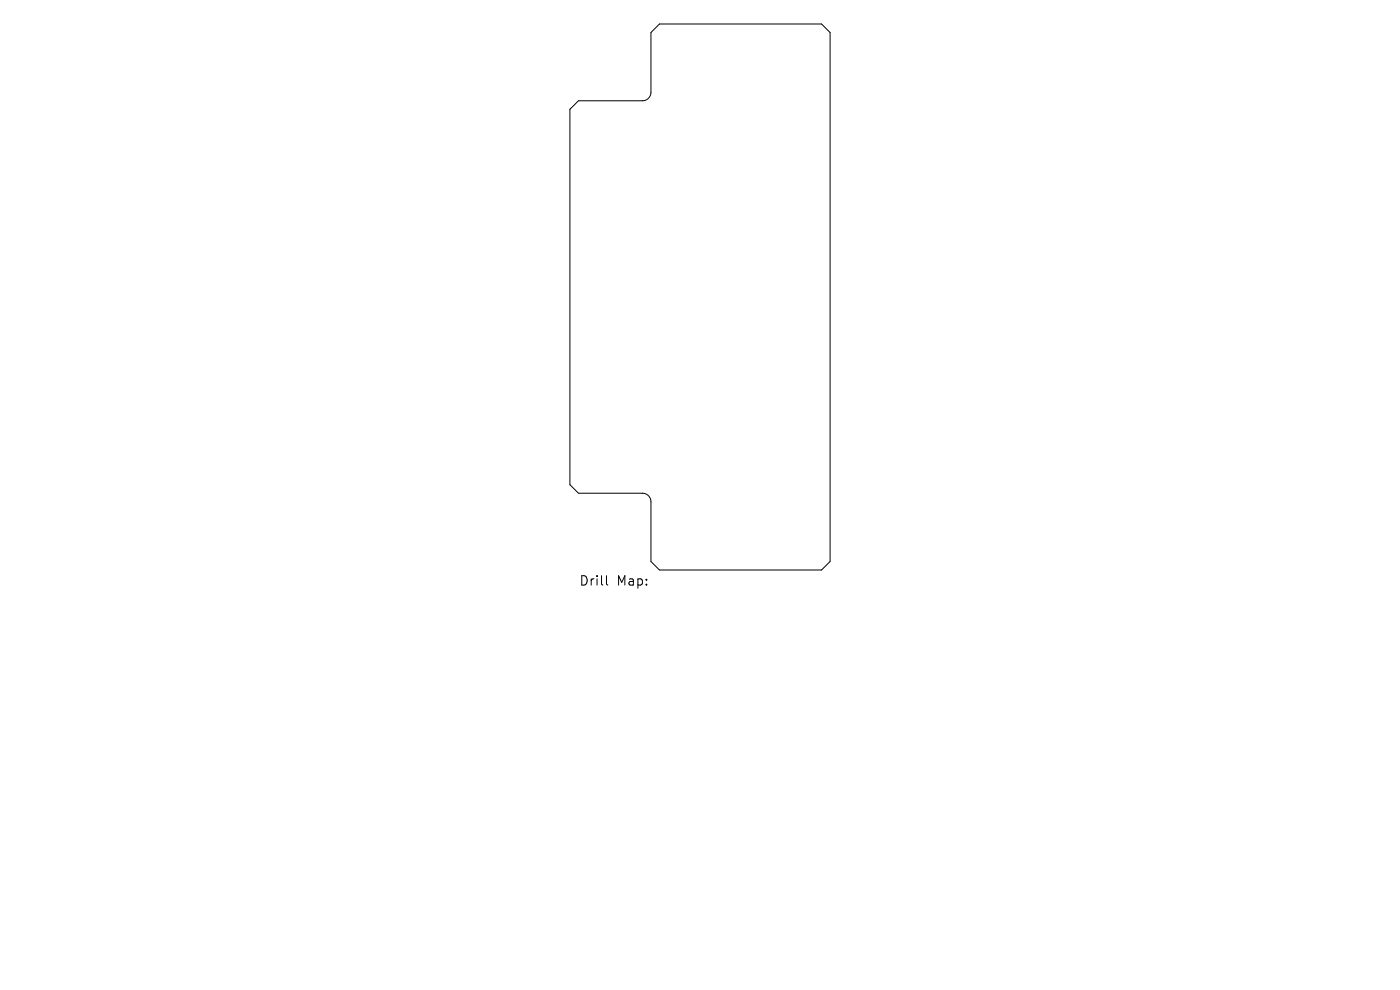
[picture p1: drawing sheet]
<svg xmlns="http://www.w3.org/2000/svg" width="297mm" height="210mm" viewBox="0 0 297 210" stroke-linecap="round" stroke-linejoin="round" font-family="sans-serif">
<defs><g id="words">
<g font-size="2.8">
<text x="122.8" y="124.5">Drill</text>
<text x="130.8" y="124.5">Map:</text>
</g>
</g></defs>
<path d="M120.9 23.2l1.8-1.8h13.6a1.81 1.81 0 0 0 1.8-1.8v-12.7l1.8-1.8h34.4l1.8 1.8v112.2l-1.8 1.8h-34.4l-1.8-1.8v-12.7a1.81 1.81 0 0 0-1.8-1.8h-13.6l-1.8-1.8zM128.7 122.1v1.7l.2 .3" fill="none" stroke="#000" stroke-width=".21"/>
<use href="#words"/>
</svg>
